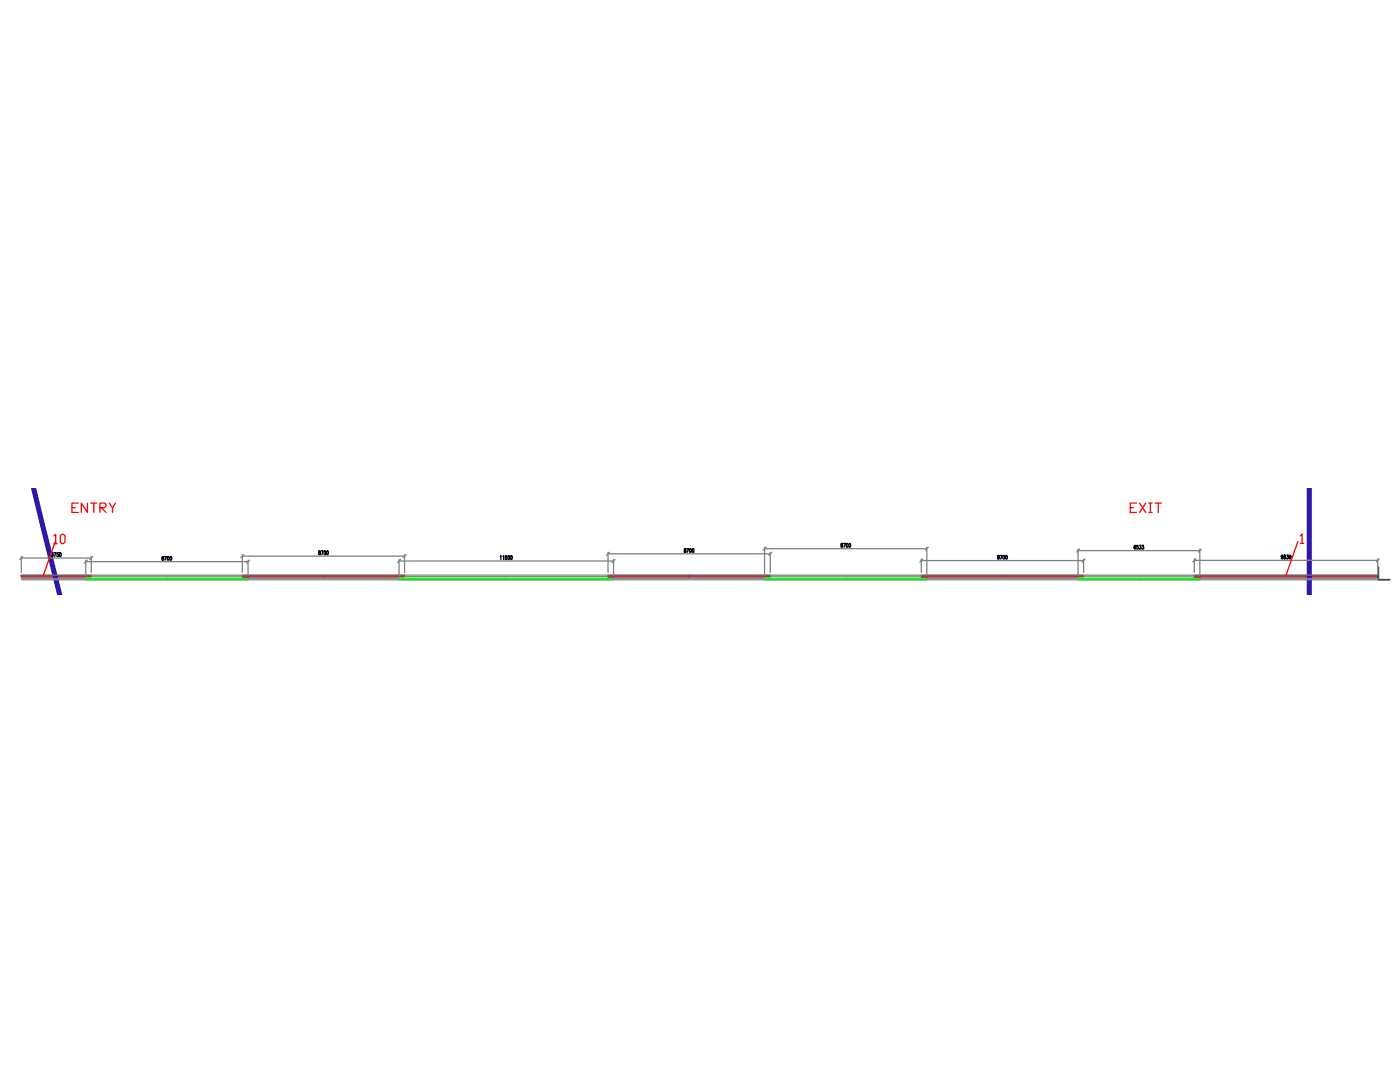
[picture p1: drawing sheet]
<svg xmlns="http://www.w3.org/2000/svg" width="279mm" height="216mm" viewBox="0 0 279 216" stroke-linecap="round" stroke-linejoin="round" font-family="sans-serif">
<defs><g id="words">
<g font-size="4.9" fill="#f00">
<text x="13.4" y="103.4">ENTRY</text>
<text x="224.7" y="103.4">EXIT</text>
<text x="9.9" y="109.7">10</text>
</g>
</g></defs>
<!-- layer: Sliding gate -->
<path d="M4.2 114.8h14v.3h-14zM48.4 114.8h16.2v.3h16.1v-.3h-16.1v.3h-16.2zM121.3 114.8h32.4v.3h-16.2v-.3v.3h-16.2zM183.9 114.8v.3h16.1v-.3h16.3v.3h-16.3v-.3zM275 114.8h-36.6v.3h36.6" fill="none" stroke="#991b1e" stroke-width=".3"/>
<path d="M17.1 115.4v.3h16.2v-.3h16.2v.3h-16.2v-.3zM79.6 115.4v.3h21.4v-.3h21.4v.3h-21.4v-.3zM152.6 115.4h16.2v.3h16.2v-.3h-16.2v.3h-16.2zM215.2 115.4h12.1v.3h12.2v-.3h-12.2v.3h-12.1z" fill="none" stroke="#0f0" stroke-width=".3"/>
<!-- layer: cladding -->
<path d="M275 113.1v2.7h2.3M275.1 113.2v2.4h2.3" fill="none" stroke="#61584f" stroke-width=".25"/>
<!-- layer: Sliding gate -->
<path d="M275 114.8v.3" fill="none" stroke="#000" stroke-width=".3"/>
<!-- layer: BASEMENT EXTENT BELOW -->
<path d="M6.7 97.5l5.2 21.2M261.3 97.5v21.2" fill="none" stroke="#2d18a8" stroke-width="1"/>
<!-- layer: SLIDING DOOR TRACK -->
<g fill="none" stroke="#848484" stroke-width=".2">
<path d="M4.2 114.7h270.8M4.2 115.7h270.8M4.2 115.5h12.9M18.2 114.9h30.2M18.2 115h30.2M49.5 115.5h30.1M80.7 114.9h40.6M80.7 115h40.6M122.4 115.5h30.2M153.7 114.9h30.2M153.7 115h30.2M185 115.5h30.2"/>
<path d="M216.3 114.9h22.1M216.3 115h22.1M239.5 115.5h35.5"/>
</g>
<!-- layer: 5 -->
<g fill="none" stroke="#808080" stroke-width=".25">
<path d="M4.2 111.1v3.1M4.2 111.4h14M17.1 111.8v3M17.1 112.1h32.4M18.2 111.1v3.1M48.4 110.7v3.5M48.4 111h32.3M49.5 111.8v3M79.6 111.6v3.2M79.6 111.9h42.8M80.7 110.7v3.5M121.3 110.2v4"/>
<path d="M121.3 110.5h32.4M121.6 110.2l-.6 .6M122.4 111.6v3.2M152.6 109.2v5.6M152.6 109.5h32.4M152.9 109.2l-.6 .6M153.7 110.2v4M154 110.2l-.6 .6M183.9 111.6v2.6M183.9 111.9h32.4M185 109.2v5.6M185.3 109.2l-.6 .6"/>
<path d="M215.2 109.6v5.2M215.2 109.9h24.3M215.4 109.6l-.5 .6M216.3 111.6v2.6M238.4 111.5v2.7M238.4 111.8h36.6M238.6 111.5l-.5 .6M239.5 109.6v5.2M239.7 109.6l-.5 .6M275 111.5v2.7M275.3 111.5l-.6 .6"/>
</g>
<g fill="none" stroke="#000" stroke-width=".25">
<path d="M32.4 111.1v.2a.26 .26 0 0 1 .2 .2 .26 .26 0 0 1 0 .3 .24 .24 0 0 1-.3-.3 .24 .24 0 0 1 .3-.2v-.2zM32.8 111.1h.4l-.3 .7M33.5 111.1a.38 .38 0 0 1 .3 .3 .38 .38 0 0 1-.3 .4zM34 111.1h.1a.38 .38 0 0 1 .2 .3 .38 .38 0 0 1-.3 .4zM63.6 110v.2a.29 .29 0 0 1 .3 .1 .29 .29 0 0 1 0 .3 .21 .21 0 0 1-.3-.1 .21 .21 0 0 1 .1-.2l.2-.3zM64.1 109.9h.4l-.3 .8M64.7 110a.38 .38 0 0 1 .4 .3 .38 .38 0 0 1-.2 .4l-.2-.2zM65.2 110a.34 .34 0 0 1 .3 .3 .34 .34 0 0 1-.3 .3zM99.8 111l.2-.1v.7M100.3 111l.2-.1v.7M101.1 110.9h-.2v.3a.21 .21 0 0 1 .3 .1 .21 .21 0 0 1-.1 .3 .21 .21 0 0 1-.3-.1M101.4 111l.1-.1a.45 .45 0 0 1 0 .7z"/>
<path d="M102 110.9a.38 .38 0 0 1 .3 .4 .38 .38 0 0 1-.3 .3zM136.6 109.5v.2a.26 .26 0 0 1 .3 .2 .26 .26 0 0 1-.1 .3 .24 .24 0 0 1-.3-.3 .24 .24 0 0 1 .4-.2v-.2zM137.1 109.5h.3l-.2 .7M137.7 109.5h.1a.38 .38 0 0 1 .2 .4 .38 .38 0 0 1-.3 .3zM138.2 109.5h.1a.46 .46 0 0 1 .1 .7l-.3-.1zM167.9 108.5v.2a.29 .29 0 0 1 .3 .1 .29 .29 0 0 1-.1 .3 .21 .21 0 0 1-.3 0 .21 .21 0 0 1 .2-.3l.2-.2zM168.3 108.4h.4l-.2 .8M168.9 108.6l.1-.2a.37 .37 0 0 1 .3 .4 .37 .37 0 0 1-.3 .3zM169.5 108.5l.1-.1a.38 .38 0 0 1 .2 .4 .38 .38 0 0 1-.3 .3zM199.1 110.8l.1 .3a.22 .22 0 0 1 .3 .1 .22 .22 0 0 1-.1 .3 .22 .22 0 0 1-.3-.1l.1-.2 .2-.1v-.3zM199.6 110.8h.4l-.3 .8M200.2 110.8a.34 .34 0 0 1 .3 .4 .34 .34 0 0 1-.3 .3z"/>
<path d="M200.8 110.8a.34 .34 0 0 1 .3 .4 .34 .34 0 0 1-.3 .3zM226.6 108.9a.35 .35 0 0 0-.3 .3 .35 .35 0 0 0 .3 .3v-.4l-.3 .2M227.1 108.8h-.2l-.1 .3a.22 .22 0 0 1 .4 0 .22 .22 0 0 1 0 .4 .22 .22 0 0 1-.4-.1M227.4 108.8h.3l-.1 .3a.23 .23 0 0 1 .1 .4 .23 .23 0 0 1-.4-.1M227.9 108.8h.3l-.1 .3a.21 .21 0 0 1 .2 .3 .21 .21 0 0 1-.4 .1v-.1M256 111v.2a.24 .24 0 0 1-.3-.2 .24 .24 0 0 1 .2-.2 .39 .39 0 0 1 .2 .4 .39 .39 0 0 1-.4 .3v-.1M256.3 110.8v.2a.29 .29 0 0 1 .2 .2 .29 .29 0 0 1 0 .3h-.2a.32 .32 0 0 1 0-.3 .32 .32 0 0 1 .3-.2l-.1-.2zM256.8 110.8h.3l-.2 .3a.23 .23 0 0 1 .2 .3 .23 .23 0 0 1-.4 0M257.6 111l-.1 .2a.24 .24 0 0 1-.2-.2 .24 .24 0 0 1 .1-.2 .39 .39 0 0 1 .2 .4 .39 .39 0 0 1-.3 .3v-.1"/>
</g>
<!-- layer: 0 -->
<path d="M4.5 111.1l-.5 .5M17.4 111.8l-.6 .6M18.5 111.1l-.6 .5M48.7 110.7l-.6 .6M49.8 111.8l-.6 .6M79.9 111.6l-.6 .6M81 110.7l-.6 .6M122.7 111.6l-.6 .6M184.2 111.6l-.6 .6M216.5 111.6l-.5 .6" fill="none" stroke="#808080" stroke-width=".25"/>
<!-- layer: 5 -->
<path d="M11 108.1l-2.3 6.7M259 108.1l-2.4 6.7M259.6 106.9l.3-.3v1.8M259.6 108.4h.6" fill="none" stroke="#f00" stroke-width=".25"/>
<use href="#words"/>
</svg>
